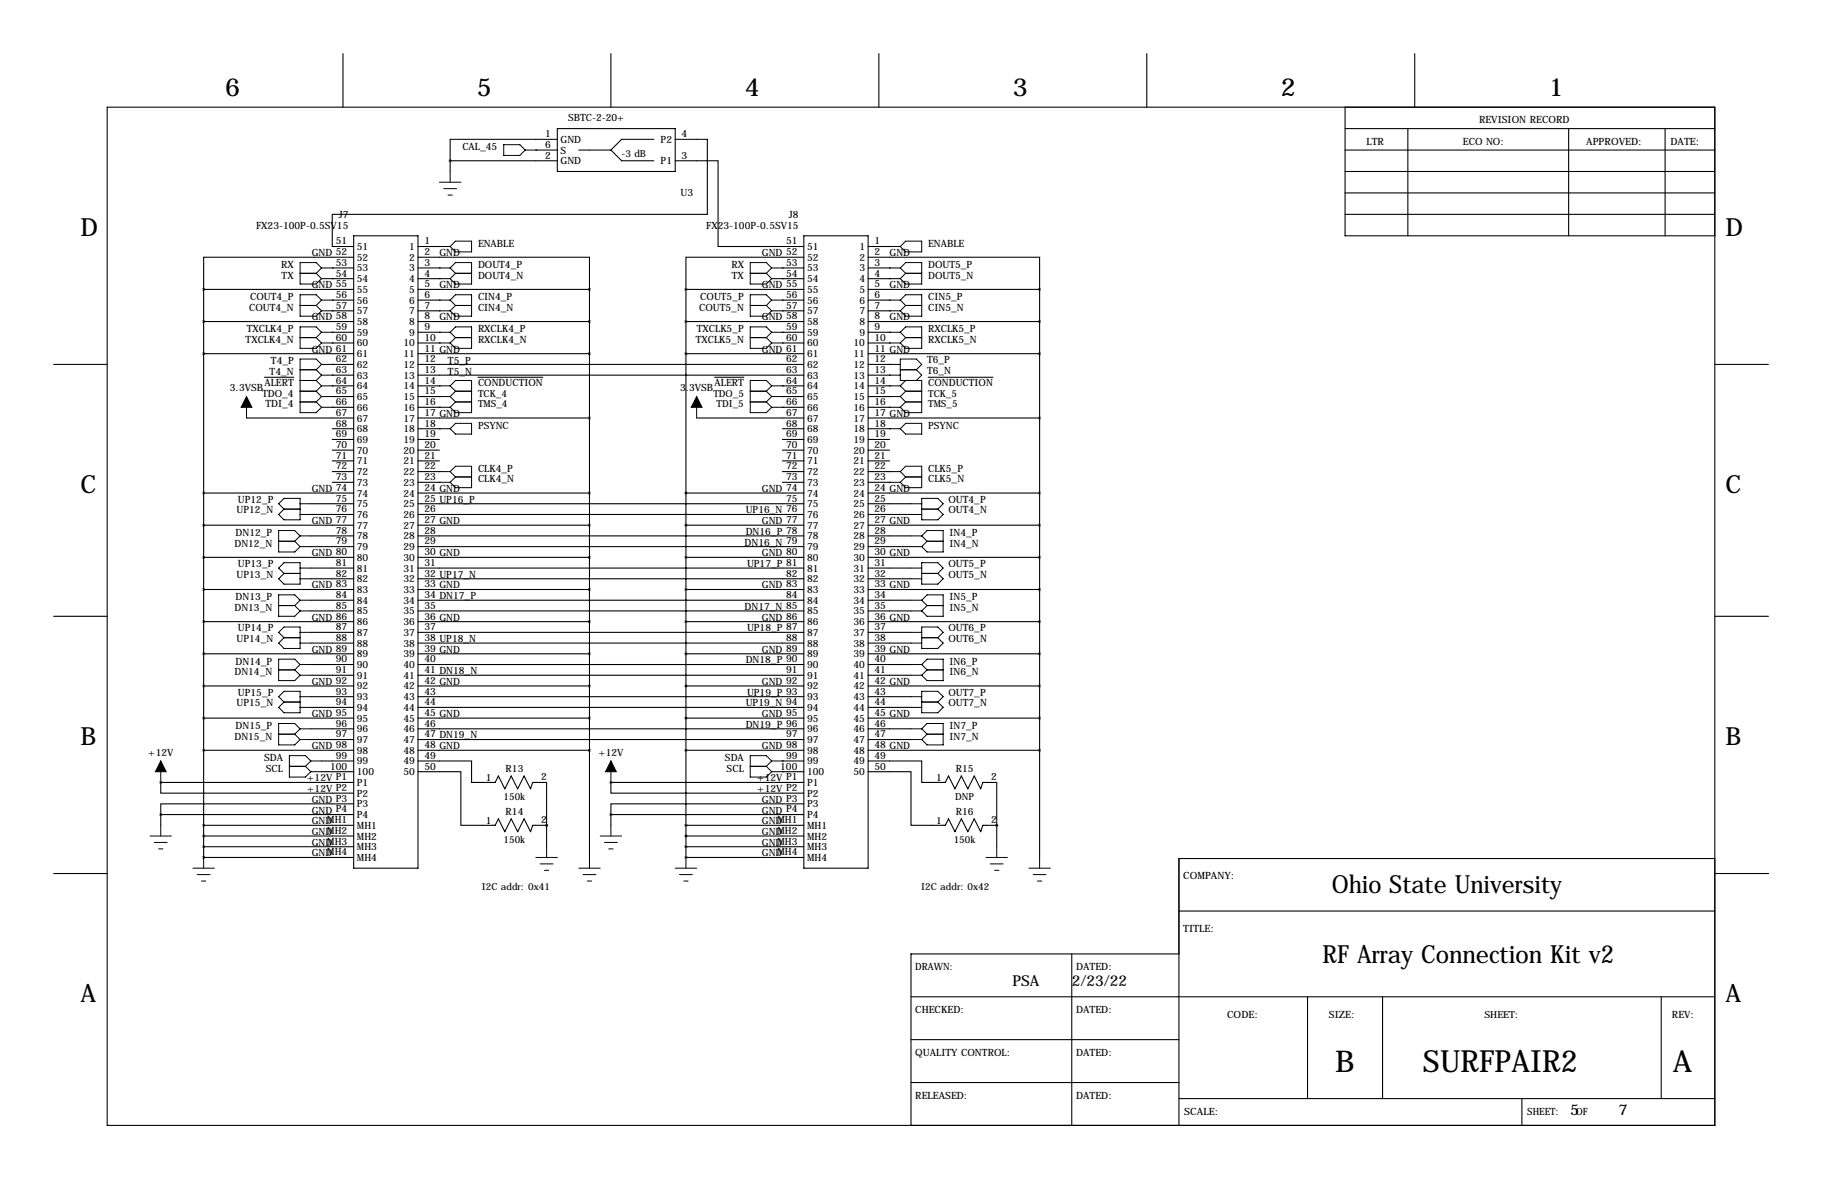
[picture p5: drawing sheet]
<svg xmlns="http://www.w3.org/2000/svg" width="432mm" height="279mm" viewBox="0 0 432 279" stroke-linecap="round" stroke-linejoin="round" font-family="sans-serif">
<defs><g id="words">
<text font-size="7.3" x="337.2" y="254">SURFPAIR2</text>
<g font-size="7.1">
<text x="316.5" y="254">B</text>
<text x="396.5" y="254">A</text>
</g>
<g font-size="5.9">
<text x="53.3" y="22.9">6</text>
<text x="113" y="22.9">5</text>
<text x="176.5" y="22.9">4</text>
<text x="240" y="22.9">3</text>
<text x="303.5" y="22.9">2</text>
<text x="367" y="22.9">1</text>
<text x="19" y="55.9">D</text>
<text x="408.9" y="55.9">D</text>
<text x="19" y="116.8">C</text>
<text x="408.9" y="116.8">C</text>
<text x="19" y="176.5">B</text>
<text x="408.9" y="176.5">B</text>
<text x="315.6" y="211.6">Ohio State University</text>
<text x="313.4" y="228.1">RF Array Connection Kit v2</text>
<text x="19" y="237.5">A</text>
<text x="408.9" y="237.5">A</text>
</g>
<g font-size="3.6">
<text x="239.9" y="233.7">PSA</text>
<text x="254" y="233.7">2/23/22</text>
<text x="372.1" y="264.1">5</text>
<text x="383.5" y="264.1">7</text>
</g>
<g font-size="2.4">
<text x="134.6" y="28.8">SBTC-2-20+</text>
<text x="350.5" y="29.2">REVISION RECORD</text>
<text x="109.6" y="35.6">CAL_45</text>
<text x="129.2" y="32.5">1</text>
<text x="129.2" y="35.1">6</text>
<text x="132.8" y="33.9">GND</text>
<text x="156.6" y="33.9">P2</text>
<text x="161.5" y="32.5">4</text>
<text x="323.8" y="34.3">LTR</text>
<text x="346.7" y="34.3">ECO NO:</text>
<text x="375.9" y="34.3">APPROVED:</text>
<text x="395.9" y="34.3">DATE:</text>
<text x="129.2" y="37.6">2</text>
<text x="132.8" y="38.9">GND</text>
<text x="132.8" y="36.4">S</text>
<text x="156.6" y="38.9">P1</text>
<text x="161.5" y="37.6">3</text>
<text x="161.3" y="46.6">U3</text>
<text x="80.3" y="51.6">J7</text>
<text x="186.9" y="51.6">J8</text>
<text x="60.7" y="54.2">FX23-100P-0.5SV15</text>
<text x="79.6" y="57.9">51</text>
<text x="84.6" y="59.3">51</text>
<text x="97" y="59.3">1</text>
<text x="100.6" y="57.9">1</text>
<text x="113.3" y="58.4">ENABLE</text>
<text x="167.4" y="54.2">FX23-100P-0.5SV15</text>
<text x="186.3" y="57.9">51</text>
<text x="191.3" y="59.3">51</text>
<text x="203.7" y="59.3">1</text>
<text x="207.3" y="57.9">1</text>
<text x="220" y="58.4">ENABLE</text>
<text x="66.6" y="63.5">RX</text>
<text x="73.9" y="60.7">GND 52</text>
<text x="79.6" y="63">53</text>
<text x="79.6" y="65.5">54</text>
<text x="84.6" y="61.8">52</text>
<text x="84.6" y="64.3">53</text>
<text x="97" y="61.8">2</text>
<text x="97" y="64.3">3</text>
<text x="100.6" y="60.5">2</text>
<text x="100.6" y="63">3</text>
<text x="100.6" y="65.5">4</text>
<text x="104.1" y="60.7">GND</text>
<text x="113.3" y="63.5">DOUT4_P</text>
<text x="173.3" y="63.5">RX</text>
<text x="180.5" y="60.7">GND 52</text>
<text x="186.3" y="63">53</text>
<text x="186.3" y="65.5">54</text>
<text x="191.3" y="61.8">52</text>
<text x="191.3" y="64.3">53</text>
<text x="203.7" y="61.8">2</text>
<text x="203.7" y="64.3">3</text>
<text x="207.3" y="60.5">2</text>
<text x="207.3" y="63">3</text>
<text x="207.3" y="65.5">4</text>
<text x="210.8" y="60.7">GND</text>
<text x="220" y="63.5">DOUT5_P</text>
<text x="59.3" y="71.1">COUT4_P</text>
<text x="66.8" y="66">TX</text>
<text x="73.9" y="68.3">GND 55</text>
<text x="79.6" y="70.6">56</text>
<text x="84.6" y="66.9">54</text>
<text x="84.6" y="69.4">55</text>
<text x="84.6" y="72">56</text>
<text x="97" y="66.9">4</text>
<text x="97" y="69.4">5</text>
<text x="97" y="72">6</text>
<text x="100.6" y="68.1">5</text>
<text x="100.6" y="70.6">6</text>
<text x="104.1" y="68.3">GND</text>
<text x="113.3" y="71.1">CIN4_P</text>
<text x="113.3" y="66">DOUT4_N</text>
<text x="166" y="71.1">COUT5_P</text>
<text x="173.4" y="66">TX</text>
<text x="180.5" y="68.3">GND 55</text>
<text x="186.3" y="70.6">56</text>
<text x="191.3" y="66.9">54</text>
<text x="191.3" y="69.4">55</text>
<text x="191.3" y="72">56</text>
<text x="203.7" y="66.9">4</text>
<text x="203.7" y="69.4">5</text>
<text x="203.7" y="72">6</text>
<text x="207.3" y="68.1">5</text>
<text x="207.3" y="70.6">6</text>
<text x="210.8" y="68.3">GND</text>
<text x="220" y="71.1">CIN5_P</text>
<text x="220" y="66">DOUT5_N</text>
<text x="59" y="73.7">COUT4_N</text>
<text x="73.9" y="75.9">GND 58</text>
<text x="79.6" y="73.2">57</text>
<text x="84.6" y="74.5">57</text>
<text x="84.6" y="77">58</text>
<text x="97" y="74.5">7</text>
<text x="97" y="77">8</text>
<text x="100.6" y="73.2">7</text>
<text x="100.6" y="75.7">8</text>
<text x="104.1" y="75.9">GND</text>
<text x="113.3" y="73.7">CIN4_N</text>
<text x="165.7" y="73.7">COUT5_N</text>
<text x="180.5" y="75.9">GND 58</text>
<text x="186.3" y="73.2">57</text>
<text x="191.3" y="74.5">57</text>
<text x="191.3" y="77">58</text>
<text x="203.7" y="74.5">7</text>
<text x="203.7" y="77">8</text>
<text x="207.3" y="73.2">7</text>
<text x="207.3" y="75.7">8</text>
<text x="210.8" y="75.9">GND</text>
<text x="220" y="73.7">CIN5_N</text>
<text x="58.2" y="81.3">TXCLK4_N</text>
<text x="58.5" y="78.7">TXCLK4_P</text>
<text x="73.9" y="83.6">GND 61</text>
<text x="79.6" y="78.2">59</text>
<text x="79.6" y="80.8">60</text>
<text x="84.6" y="79.6">59</text>
<text x="84.6" y="82.1">60</text>
<text x="95.6" y="82.1">10</text>
<text x="97" y="79.6">9</text>
<text x="100.6" y="78.2">9</text>
<text x="100.6" y="80.8">10</text>
<text x="100.6" y="83.3">11 GND</text>
<text x="113.3" y="78.7">RXCLK4_P</text>
<text x="113.3" y="81.3">RXCLK4_N</text>
<text x="164.9" y="81.3">TXCLK5_N</text>
<text x="165.2" y="78.7">TXCLK5_P</text>
<text x="180.5" y="83.6">GND 61</text>
<text x="186.3" y="78.2">59</text>
<text x="186.3" y="80.8">60</text>
<text x="191.3" y="79.6">59</text>
<text x="191.3" y="82.1">60</text>
<text x="202.3" y="82.1">10</text>
<text x="203.7" y="79.6">9</text>
<text x="207.3" y="78.2">9</text>
<text x="207.3" y="80.8">10</text>
<text x="207.3" y="83.3">11 GND</text>
<text x="220" y="78.7">RXCLK5_P</text>
<text x="220" y="81.3">RXCLK5_N</text>
<text x="63.9" y="88.9">T4_N</text>
<text x="64.2" y="86.4">T4_P</text>
<text x="79.6" y="85.9">62</text>
<text x="79.6" y="88.4">63</text>
<text x="84.6" y="84.7">61</text>
<text x="84.6" y="87.2">62</text>
<text x="84.6" y="89.7">63</text>
<text x="95.6" y="84.7">11</text>
<text x="95.6" y="87.2">12</text>
<text x="95.6" y="89.7">13</text>
<text x="100.6" y="85.9">12</text>
<text x="100.6" y="88.4">13</text>
<text x="106.2" y="86.4">T5_P</text>
<text x="106.2" y="88.9">T5_N</text>
<text x="186.3" y="85.9">62</text>
<text x="186.3" y="88.4">63</text>
<text x="191.3" y="84.7">61</text>
<text x="191.3" y="87.2">62</text>
<text x="191.3" y="89.7">63</text>
<text x="202.3" y="84.7">11</text>
<text x="202.3" y="87.2">12</text>
<text x="202.3" y="89.7">13</text>
<text x="207.3" y="85.9">12</text>
<text x="207.3" y="88.4">13</text>
<text x="219.7" y="86.1">T6_P</text>
<text x="219.7" y="88.6">T6_N</text>
<text x="54.5" y="92.7">3.3VSB</text>
<text x="62.1" y="94">TDO_4</text>
<text x="62.7" y="91.4">ALERT</text>
<text x="79.6" y="90.9">64</text>
<text x="79.6" y="93.5">65</text>
<text x="84.6" y="92.3">64</text>
<text x="84.6" y="94.8">65</text>
<text x="95.6" y="92.3">14</text>
<text x="95.6" y="94.8">15</text>
<text x="100.6" y="90.9">14</text>
<text x="100.6" y="93.5">15</text>
<text x="113.3" y="91.4">CONDUCTION</text>
<text x="161.2" y="92.7">3.3VSB</text>
<text x="169.4" y="91.4">ALERT</text>
<text x="186.3" y="90.9">64</text>
<text x="186.3" y="93.5">65</text>
<text x="191.3" y="92.3">64</text>
<text x="191.3" y="94.8">65</text>
<text x="202.3" y="92.3">14</text>
<text x="202.3" y="94.8">15</text>
<text x="207.3" y="90.9">14</text>
<text x="207.3" y="93.5">15</text>
<text x="220" y="91.4">CONDUCTION</text>
<text x="62.9" y="96.5">TDI_4</text>
<text x="79.6" y="96">66</text>
<text x="79.6" y="98.6">67</text>
<text x="79.6" y="101.1">68</text>
<text x="84.6" y="97.4">66</text>
<text x="84.6" y="99.9">67</text>
<text x="95.6" y="97.4">16</text>
<text x="95.6" y="99.9">17</text>
<text x="100.6" y="96">16</text>
<text x="100.6" y="98.6">17 GND</text>
<text x="100.6" y="101.1">18</text>
<text x="113.3" y="101.6">PSYNC</text>
<text x="186.3" y="96">66</text>
<text x="186.3" y="98.6">67</text>
<text x="186.3" y="101.1">68</text>
<text x="191.3" y="97.4">66</text>
<text x="191.3" y="99.9">67</text>
<text x="202.3" y="97.4">16</text>
<text x="202.3" y="99.9">17</text>
<text x="207.3" y="96">16</text>
<text x="207.3" y="98.6">17 GND</text>
<text x="207.3" y="101.1">18</text>
<text x="220" y="101.6">PSYNC</text>
<text x="79.6" y="103.6">69</text>
<text x="79.6" y="106.2">70</text>
<text x="84.6" y="102.4">68</text>
<text x="84.6" y="105">69</text>
<text x="84.6" y="107.5">70</text>
<text x="95.6" y="102.4">18</text>
<text x="95.6" y="105">19</text>
<text x="95.6" y="107.5">20</text>
<text x="100.6" y="103.6">19</text>
<text x="100.6" y="106.2">20</text>
<text x="186.3" y="103.6">69</text>
<text x="186.3" y="106.2">70</text>
<text x="191.3" y="102.4">68</text>
<text x="191.3" y="105">69</text>
<text x="191.3" y="107.5">70</text>
<text x="202.3" y="102.4">18</text>
<text x="202.3" y="105">19</text>
<text x="202.3" y="107.5">20</text>
<text x="207.3" y="103.6">19</text>
<text x="207.3" y="106.2">20</text>
<text x="79.6" y="108.7">71</text>
<text x="79.6" y="111.3">72</text>
<text x="79.6" y="113.8">73</text>
<text x="84.6" y="110.1">71</text>
<text x="84.6" y="112.6">72</text>
<text x="95.6" y="110.1">21</text>
<text x="95.6" y="112.6">22</text>
<text x="100.6" y="108.7">21</text>
<text x="100.6" y="111.3">22</text>
<text x="100.6" y="113.8">23</text>
<text x="113.3" y="111.8">CLK4_P</text>
<text x="186.3" y="108.7">71</text>
<text x="186.3" y="111.3">72</text>
<text x="186.3" y="113.8">73</text>
<text x="191.3" y="110.1">71</text>
<text x="191.3" y="112.6">72</text>
<text x="202.3" y="110.1">21</text>
<text x="202.3" y="112.6">22</text>
<text x="207.3" y="108.7">21</text>
<text x="207.3" y="111.3">22</text>
<text x="207.3" y="113.8">23</text>
<text x="220" y="111.8">CLK5_P</text>
<text x="56.4" y="119.1">UP12_P</text>
<text x="73.9" y="116.6">GND 74</text>
<text x="79.6" y="118.9">75</text>
<text x="84.6" y="115.1">73</text>
<text x="84.6" y="117.7">74</text>
<text x="95.6" y="115.1">23</text>
<text x="95.6" y="117.7">24</text>
<text x="100.6" y="116.3">24 GND</text>
<text x="100.6" y="118.9">25 UP16_P</text>
<text x="113.3" y="114.3">CLK4_N</text>
<text x="180.5" y="116.6">GND 74</text>
<text x="186.3" y="118.9">75</text>
<text x="191.3" y="115.1">73</text>
<text x="191.3" y="117.7">74</text>
<text x="202.3" y="115.1">23</text>
<text x="202.3" y="117.7">24</text>
<text x="207.3" y="116.3">24 GND</text>
<text x="207.3" y="118.9">25</text>
<text x="220" y="114.3">CLK5_N</text>
<text x="224.8" y="119.1">OUT4_P</text>
<text x="56.1" y="121.7">UP12_N</text>
<text x="73.9" y="124.2">GND 77</text>
<text x="79.6" y="121.4">76</text>
<text x="84.6" y="120.2">75</text>
<text x="84.6" y="122.8">76</text>
<text x="84.6" y="125.3">77</text>
<text x="95.6" y="120.2">25</text>
<text x="95.6" y="122.8">26</text>
<text x="95.6" y="125.3">27</text>
<text x="100.6" y="121.4">26</text>
<text x="100.6" y="124">27 GND</text>
<text x="176.7" y="121.7">UP16_N 76</text>
<text x="180.5" y="124.2">GND 77</text>
<text x="191.3" y="120.2">75</text>
<text x="191.3" y="122.8">76</text>
<text x="191.3" y="125.3">77</text>
<text x="202.3" y="120.2">25</text>
<text x="202.3" y="122.8">26</text>
<text x="202.3" y="125.3">27</text>
<text x="207.3" y="121.4">26</text>
<text x="207.3" y="124">27 GND</text>
<text x="224.8" y="121.7">OUT4_N</text>
<text x="55.6" y="129.5">DN12_N</text>
<text x="55.8" y="127">DN12_P</text>
<text x="73.9" y="131.8">GND 80</text>
<text x="79.6" y="126.5">78</text>
<text x="79.6" y="129">79</text>
<text x="84.6" y="127.8">78</text>
<text x="84.6" y="130.4">79</text>
<text x="95.6" y="127.8">28</text>
<text x="95.6" y="130.4">29</text>
<text x="100.6" y="126.5">28</text>
<text x="100.6" y="129">29</text>
<text x="100.6" y="131.6">30 GND</text>
<text x="176.5" y="129.3">DN16_N 79</text>
<text x="176.7" y="126.7">DN16_P 78</text>
<text x="180.5" y="131.8">GND 80</text>
<text x="191.3" y="127.8">78</text>
<text x="191.3" y="130.4">79</text>
<text x="202.3" y="127.8">28</text>
<text x="202.3" y="130.4">29</text>
<text x="207.3" y="126.5">28</text>
<text x="207.3" y="129">29</text>
<text x="207.3" y="131.6">30 GND</text>
<text x="225" y="127">IN4_P</text>
<text x="225" y="129.5">IN4_N</text>
<text x="56.1" y="136.9">UP13_N</text>
<text x="56.4" y="134.4">UP13_P</text>
<text x="79.6" y="134.1">81</text>
<text x="79.6" y="136.7">82</text>
<text x="84.6" y="132.9">80</text>
<text x="84.6" y="135.5">81</text>
<text x="84.6" y="138">82</text>
<text x="95.6" y="132.9">30</text>
<text x="95.6" y="135.5">31</text>
<text x="95.6" y="138">32</text>
<text x="100.6" y="134.1">31</text>
<text x="100.6" y="136.7">32 UP17_N</text>
<text x="177" y="134.4">UP17_P 81</text>
<text x="186.3" y="136.7">82</text>
<text x="191.3" y="132.9">80</text>
<text x="191.3" y="135.5">81</text>
<text x="191.3" y="138">82</text>
<text x="202.3" y="132.9">30</text>
<text x="202.3" y="135.5">31</text>
<text x="202.3" y="138">32</text>
<text x="207.3" y="134.1">31</text>
<text x="207.3" y="136.7">32</text>
<text x="224.8" y="134.4">OUT5_P</text>
<text x="224.8" y="136.9">OUT5_N</text>
<text x="55.8" y="142.2">DN13_P</text>
<text x="73.9" y="139.4">GND 83</text>
<text x="79.6" y="141.7">84</text>
<text x="84.6" y="140.5">83</text>
<text x="84.6" y="143.1">84</text>
<text x="95.6" y="140.5">33</text>
<text x="95.6" y="143.1">34</text>
<text x="100.6" y="139.2">33 GND</text>
<text x="100.6" y="141.7">34 DN17_P</text>
<text x="180.5" y="139.4">GND 83</text>
<text x="186.3" y="141.7">84</text>
<text x="191.3" y="140.5">83</text>
<text x="191.3" y="143.1">84</text>
<text x="202.3" y="140.5">33</text>
<text x="202.3" y="143.1">34</text>
<text x="207.3" y="139.2">33 GND</text>
<text x="207.3" y="141.7">34</text>
<text x="225" y="142.2">IN5_P</text>
<text x="55.6" y="144.8">DN13_N</text>
<text x="56.4" y="149.6">UP14_P</text>
<text x="73.9" y="147.1">GND 86</text>
<text x="79.6" y="144.3">85</text>
<text x="79.6" y="149.4">87</text>
<text x="84.6" y="145.6">85</text>
<text x="84.6" y="148.2">86</text>
<text x="95.6" y="145.6">35</text>
<text x="95.6" y="148.2">36</text>
<text x="100.6" y="144.3">35</text>
<text x="100.6" y="146.8">36 GND</text>
<text x="100.6" y="149.4">37</text>
<text x="176.5" y="144.5">DN17_N 85</text>
<text x="177" y="149.6">UP18_P 87</text>
<text x="180.5" y="147.1">GND 86</text>
<text x="191.3" y="145.6">85</text>
<text x="191.3" y="148.2">86</text>
<text x="202.3" y="145.6">35</text>
<text x="202.3" y="148.2">36</text>
<text x="207.3" y="144.3">35</text>
<text x="207.3" y="146.8">36 GND</text>
<text x="207.3" y="149.4">37</text>
<text x="224.8" y="149.6">OUT6_P</text>
<text x="225" y="144.8">IN5_N</text>
<text x="56.1" y="152.1">UP14_N</text>
<text x="73.9" y="154.7">GND 89</text>
<text x="79.6" y="151.9">88</text>
<text x="84.6" y="150.7">87</text>
<text x="84.6" y="153.2">88</text>
<text x="84.6" y="155.8">89</text>
<text x="95.6" y="150.7">37</text>
<text x="95.6" y="153.2">38</text>
<text x="95.6" y="155.8">39</text>
<text x="100.6" y="151.9">38 UP18_N</text>
<text x="100.6" y="154.4">39 GND</text>
<text x="180.5" y="154.7">GND 89</text>
<text x="186.3" y="151.9">88</text>
<text x="191.3" y="150.7">87</text>
<text x="191.3" y="153.2">88</text>
<text x="191.3" y="155.8">89</text>
<text x="202.3" y="150.7">37</text>
<text x="202.3" y="153.2">38</text>
<text x="202.3" y="155.8">39</text>
<text x="207.3" y="151.9">38</text>
<text x="207.3" y="154.4">39 GND</text>
<text x="224.8" y="152.1">OUT6_N</text>
<text x="55.6" y="160">DN14_N</text>
<text x="55.8" y="157.5">DN14_P</text>
<text x="79.6" y="157">90</text>
<text x="79.6" y="159.5">91</text>
<text x="84.6" y="158.3">90</text>
<text x="84.6" y="160.9">91</text>
<text x="95.6" y="158.3">40</text>
<text x="95.6" y="160.9">41</text>
<text x="100.6" y="157">40</text>
<text x="100.6" y="159.5">41 DN18_N</text>
<text x="176.7" y="157.2">DN18_P 90</text>
<text x="186.3" y="159.5">91</text>
<text x="191.3" y="158.3">90</text>
<text x="191.3" y="160.9">91</text>
<text x="202.3" y="158.3">40</text>
<text x="202.3" y="160.9">41</text>
<text x="207.3" y="157">40</text>
<text x="207.3" y="159.5">41</text>
<text x="225" y="157.5">IN6_P</text>
<text x="225" y="160">IN6_N</text>
<text x="56.1" y="167.4">UP15_N</text>
<text x="56.4" y="164.8">UP15_P</text>
<text x="73.9" y="162.3">GND 92</text>
<text x="79.6" y="164.6">93</text>
<text x="79.6" y="167.1">94</text>
<text x="84.6" y="163.4">92</text>
<text x="84.6" y="165.9">93</text>
<text x="95.6" y="163.4">42</text>
<text x="95.6" y="165.9">43</text>
<text x="100.6" y="162.1">42 GND</text>
<text x="100.6" y="164.6">43</text>
<text x="100.6" y="167.1">44</text>
<text x="176.7" y="167.4">UP19_N 94</text>
<text x="177" y="164.8">UP19_P 93</text>
<text x="180.5" y="162.3">GND 92</text>
<text x="191.3" y="163.4">92</text>
<text x="191.3" y="165.9">93</text>
<text x="202.3" y="163.4">42</text>
<text x="202.3" y="165.9">43</text>
<text x="207.3" y="162.1">42 GND</text>
<text x="207.3" y="164.6">43</text>
<text x="207.3" y="167.1">44</text>
<text x="224.8" y="164.8">OUT7_P</text>
<text x="224.8" y="167.4">OUT7_N</text>
<text x="55.8" y="172.7">DN15_P</text>
<text x="73.9" y="169.9">GND 95</text>
<text x="79.6" y="172.2">96</text>
<text x="84.6" y="168.5">94</text>
<text x="84.6" y="171">95</text>
<text x="84.6" y="173.6">96</text>
<text x="95.6" y="168.5">44</text>
<text x="95.6" y="171">45</text>
<text x="95.6" y="173.6">46</text>
<text x="100.6" y="169.7">45 GND</text>
<text x="100.6" y="172.2">46</text>
<text x="176.7" y="172.5">DN19_P 96</text>
<text x="180.5" y="169.9">GND 95</text>
<text x="191.3" y="168.5">94</text>
<text x="191.3" y="171">95</text>
<text x="191.3" y="173.6">96</text>
<text x="202.3" y="168.5">44</text>
<text x="202.3" y="171">45</text>
<text x="202.3" y="173.6">46</text>
<text x="207.3" y="169.7">45 GND</text>
<text x="207.3" y="172.2">46</text>
<text x="225" y="172.7">IN7_P</text>
<text x="35.1" y="179.1">+12V</text>
<text x="55.6" y="175.3">DN15_N</text>
<text x="73.9" y="177.5">GND 98</text>
<text x="79.6" y="174.8">97</text>
<text x="79.6" y="179.8">99</text>
<text x="84.6" y="176.1">97</text>
<text x="84.6" y="178.6">98</text>
<text x="95.6" y="176.1">47</text>
<text x="95.6" y="178.6">48</text>
<text x="100.6" y="174.8">47 DN19_N</text>
<text x="100.6" y="177.3">48 GND</text>
<text x="100.6" y="179.8">49</text>
<text x="141.8" y="179.1">+12V</text>
<text x="180.5" y="177.5">GND 98</text>
<text x="186.3" y="174.8">97</text>
<text x="186.3" y="179.8">99</text>
<text x="191.3" y="176.1">97</text>
<text x="191.3" y="178.6">98</text>
<text x="202.3" y="176.1">47</text>
<text x="202.3" y="178.6">48</text>
<text x="207.3" y="174.8">47</text>
<text x="207.3" y="177.3">48 GND</text>
<text x="207.3" y="179.8">49</text>
<text x="225" y="175.3">IN7_N</text>
<text x="62.6" y="180.3">SDA</text>
<text x="63" y="182.9">SCL</text>
<text x="72.8" y="185.2">+12V P1</text>
<text x="78.2" y="182.4">100</text>
<text x="84.6" y="181.2">99</text>
<text x="84.6" y="183.7">100</text>
<text x="95.6" y="181.2">49</text>
<text x="95.6" y="183.7">50</text>
<text x="100.6" y="182.4">50</text>
<text x="115.2" y="185">1</text>
<text x="119.8" y="182.9">R13</text>
<text x="128.2" y="184.9">2</text>
<text x="171.8" y="180.3">SDA</text>
<text x="172.2" y="182.9">SCL</text>
<text x="179.5" y="185.2">+12V P1</text>
<text x="184.9" y="182.4">100</text>
<text x="191.3" y="181.2">99</text>
<text x="191.3" y="183.7">100</text>
<text x="202.3" y="181.2">49</text>
<text x="202.3" y="183.7">50</text>
<text x="207.3" y="182.4">50</text>
<text x="221.8" y="185">1</text>
<text x="226.5" y="182.9">R15</text>
<text x="234.9" y="184.9">2</text>
<text x="72.8" y="187.7">+12V P2</text>
<text x="73.9" y="190.2">GND P3</text>
<text x="84.6" y="186.3">P1</text>
<text x="84.6" y="188.8">P2</text>
<text x="84.6" y="191.3">P3</text>
<text x="179.5" y="187.7">+12V P2</text>
<text x="180.5" y="190.2">GND P3</text>
<text x="191.3" y="186.3">P1</text>
<text x="191.3" y="188.8">P2</text>
<text x="191.3" y="191.3">P3</text>
<text x="73.9" y="197.9">GND</text>
<text x="73.9" y="195.3">GND</text>
<text x="73.9" y="192.8">GND P4</text>
<text x="77.6" y="195.1">MH1</text>
<text x="77.6" y="197.6">MH2</text>
<text x="84.6" y="193.9">P4</text>
<text x="84.6" y="196.4">MH1</text>
<text x="115.2" y="195.2">1</text>
<text x="119.8" y="193">R14</text>
<text x="128.2" y="195.1">2</text>
<text x="180.5" y="197.9">GND</text>
<text x="180.5" y="195.3">GND</text>
<text x="180.5" y="192.8">GND P4</text>
<text x="184.3" y="195.1">MH1</text>
<text x="184.3" y="197.6">MH2</text>
<text x="191.3" y="193.9">P4</text>
<text x="191.3" y="196.4">MH1</text>
<text x="221.8" y="195.2">1</text>
<text x="226.5" y="193">R16</text>
<text x="234.9" y="195.1">2</text>
<text x="73.9" y="202.9">GND</text>
<text x="73.9" y="200.4">GND</text>
<text x="77.6" y="200.2">MH3</text>
<text x="77.6" y="202.7">MH4</text>
<text x="84.6" y="199">MH2</text>
<text x="84.6" y="201.5">MH3</text>
<text x="180.5" y="202.9">GND</text>
<text x="180.5" y="200.4">GND</text>
<text x="184.3" y="200.2">MH3</text>
<text x="184.3" y="202.7">MH4</text>
<text x="191.3" y="199">MH2</text>
<text x="191.3" y="201.5">MH3</text>
<text x="84.6" y="204">MH4</text>
<text x="191.3" y="204">MH4</text>
<text x="280.4" y="208.3">COMPANY:</text>
<text x="280.4" y="221">TITLE:</text>
<text x="216.9" y="229.9">DRAWN:</text>
<text x="255" y="229.9">DATED:</text>
<text x="216.9" y="240">CHECKED:</text>
<text x="255" y="240">DATED:</text>
<text x="290.8" y="241.3">CODE:</text>
<text x="315" y="241.3">SIZE:</text>
<text x="396.2" y="241.3">REV:</text>
<text x="216.9" y="250.2">QUALITY CONTROL:</text>
<text x="255" y="250.2">DATED:</text>
<text x="216.9" y="260.3">RELEASED:</text>
<text x="255" y="260.3">DATED:</text>
<text x="280.7" y="264.2">SCALE:</text>
<text x="361.9" y="264.2">SHEET:</text>
<text x="373.4" y="264.2">OF</text>
</g>
<g font-size="2.3">
<text x="147.3" y="37.2">-3 dB</text>
<text x="113.3" y="94">TCK_4</text>
<text x="169.1" y="94">TDO_5</text>
<text x="220" y="94">TCK_5</text>
<text x="113.3" y="96.5">TMS_4</text>
<text x="169.8" y="96.5">TDI_5</text>
<text x="220" y="96.5">TMS_5</text>
<text x="119.4" y="189.6">150k</text>
<text x="226.4" y="189.6">DNP</text>
<text x="119.4" y="199.7">150k</text>
<text x="226" y="199.7">150k</text>
<text x="114.2" y="210.9">I2C addr: 0x41</text>
<text x="218.3" y="210.9">I2C addr: 0x42</text>
<text x="351.8" y="241.3">SHEET:</text>
</g>
</g></defs>
<g fill="none" stroke="#000" stroke-width=".25">
<path d="M81.3 12.7v12.7M144.8 12.7v12.7M208.3 12.7v12.7M271.8 12.7v12.7M335.3 12.7v12.7M25.4 25.4h381v241.3h-381zM106.7 38.1h25.4M106.7 38.1v2.5M127 35.6h.1M127 35.6h5.1M132.1 33h-25.4v5.1M132.1 30.5h27.9v10.1h-27.9z"/>
<path d="M137.2 35.6h7.6M144.8 35.6l2.5 2.5h7.6M154.9 33h-7.6l-2.5 2.6M160 33h7.6v17.8h-88.9v7.6h5.1M160 38.1h10.2v20.3h20.3M318.8 30.5h87.6M318.8 35.6h87.6M318.8 25.4v30.5h87.6M333.7 30.5v25.4M371.8 30.5v25.4M394.6 30.5v25.4M83.8 55.9h15.3v149.8h-15.3z"/>
<path d="M99.1 58.4h5M104.1 58.4h.1M190.5 55.9h15.2v149.8h-15.2zM205.7 58.4h5.1M210.8 58.4h.1M318.8 45.7h87.6M318.8 50.8h87.6M318.8 40.6h87.6M48.3 68.6h35.5M48.3 76.2h35.5M48.3 68.6v134.6M78.7 63.5h.1"/>
<path d="M78.7 66h.1M78.7 78.7h.1M78.7 73.7h.1M78.7 71.1h.1M78.7 63.5h5.1M78.7 66h5.1M78.7 71.1h5.1M78.7 73.7h5.1M78.7 78.7h5.1M83.8 61h-35.5v7.6M99.1 61h40.6v7.6M99.1 63.5h5"/>
<path d="M99.1 66h5M99.1 68.6h40.6M99.1 71.1h5M99.1 73.7h5M99.1 76.2h40.6M99.1 78.7h5M104.1 66h.1M104.1 63.5h.1M104.1 78.7h.1M104.1 73.7h.1M104.1 71.1h.1M139.7 68.6v134.6"/>
<path d="M162.6 68.6h27.9M162.6 76.2h27.9M162.6 68.6v134.6M185.4 63.5h.1M185.4 66h.1M185.4 78.7h.1M185.4 73.7h.1M185.4 71.1h.1M185.4 63.5h5.1M185.4 66h5.1M185.4 71.1h5.1M185.4 73.7h5.1"/>
<path d="M185.4 78.7h5.1M190.5 61h-27.9v7.6M205.7 61h40.7v7.6M205.7 63.5h5.1M205.7 66h5.1M205.7 68.6h40.7M205.7 71.1h5.1M205.7 73.7h5.1M205.7 76.2h40.7M205.7 78.7h5.1M210.8 73.7h.1M210.8 71.1h.1"/>
<path d="M210.8 78.7h.1M210.8 66h.1M210.8 63.5h.1M246.4 68.6v134.6M12.7 86.4h12.7M48.3 83.8h35.5M58.4 99.1h25.4M62.7 89.4h6.9M78.7 81.3h.1M78.7 86.4h.1M78.7 88.9h.1M78.7 91.4h.1"/>
<path d="M78.7 96.5h.1M78.7 94h.1M78.7 86.4h5.1M78.7 81.3h5.1M78.7 88.9h5.1M78.7 91.4h5.1M78.7 94h5.1M78.7 96.5h5.1M99.1 86.4h91.4M99.1 81.3h5M99.1 83.8h40.6M99.1 88.9h91.4"/>
<path d="M99.1 91.4h5M99.1 94h5M99.1 96.5h5M99.1 99.1h40.6M104.1 81.3h.1M104.1 91.4h.1M104.1 94h.1M104.1 96.5h.1M113.3 89.4h15.3M162.6 83.8h27.9M165.1 99.1h25.4M169.4 89.4h6.9"/>
<path d="M185.4 81.3h.1M185.4 91.4h.1M185.4 96.5h.1M185.4 94h.1M185.4 81.3h5.1M185.4 91.4h5.1M185.4 94h5.1M185.4 96.5h5.1M205.7 86.4h5.1M205.7 81.3h5.1M205.7 83.8h40.7M205.7 88.9h5.1"/>
<path d="M205.7 91.4h5.1M205.7 94h5.1M205.7 96.5h5.1M205.7 99.1h40.7M210.8 81.3h.1M210.8 86.4h.1M210.8 88.9h.1M210.8 91.4h.1M210.8 94h.1M210.8 96.5h.1M220 89.4h15.3M406.4 86.4h12.7"/>
<path d="M48.3 116.8h35.5M73.7 119.4h10.1M78.7 101.6h5.1M78.7 104.1h5.1M78.7 106.7h5.1M78.7 109.2h5.1M78.7 111.8h5.1M78.7 114.3h5.1M99.1 101.6h5M99.1 104.1h5M99.1 106.7h5M99.1 109.2h5"/>
<path d="M99.1 111.8h5M99.1 114.3h5M99.1 116.8h40.6M99.1 119.4h91.4M104.1 101.6h.1M104.1 111.8h.1M104.1 114.3h.1M162.6 116.8h27.9M185.4 101.6h5.1M185.4 104.1h5.1M185.4 106.7h5.1M185.4 109.2h5.1"/>
<path d="M185.4 111.8h5.1M185.4 114.3h5.1M205.7 101.6h5.1M205.7 104.1h5.1M205.7 106.7h5.1M205.7 109.2h5.1M205.7 111.8h5.1M205.7 114.3h5.1M205.7 116.8h40.7M205.7 119.4h10.2M210.8 101.6h.1M210.8 114.3h.1"/>
<path d="M210.8 111.8h.1M48.3 124.5h35.5M48.3 132.1h35.5M48.3 139.7h35.5M73.7 121.9h10.1M73.7 127h10.1M73.7 129.5h10.1M73.7 134.6h10.1M73.7 137.2h10.1M99.1 121.9h91.4M99.1 124.5h40.6M99.1 127h91.4"/>
<path d="M99.1 129.5h91.4M99.1 132.1h40.6M99.1 134.6h91.4M99.1 137.2h91.4M99.1 139.7h40.6M162.6 124.5h27.9M162.6 132.1h27.9M162.6 139.7h27.9M205.7 121.9h10.2M205.7 124.5h40.7M205.7 127h10.2M205.7 129.5h10.2"/>
<path d="M205.7 132.1h40.7M205.7 134.6h10.2M205.7 137.2h10.2M205.7 139.7h40.7M12.7 146h12.7M48.3 147.3h35.5M48.3 154.9h35.5M73.7 142.2h10.1M73.7 144.8h10.1M73.7 149.9h10.1M73.7 152.4h10.1M73.7 157.5h10.1"/>
<path d="M99.1 142.2h91.4M99.1 144.8h91.4M99.1 147.3h40.6M99.1 149.9h91.4M99.1 152.4h91.4M99.1 154.9h40.6M99.1 157.5h91.4M162.6 147.3h27.9M162.6 154.9h27.9M205.7 142.2h10.2M205.7 144.8h10.2M205.7 147.3h40.7"/>
<path d="M205.7 149.9h10.2M205.7 152.4h10.2M205.7 154.9h40.7M205.7 157.5h10.2M406.4 146h12.7M48.3 162.6h35.5M48.3 170.2h35.5M48.3 177.8h35.5M73.7 160h10.1M73.7 165.1h10.1M73.7 167.6h10.1M73.7 172.7h10.1"/>
<path d="M73.7 175.3h10.1M99.1 160h91.4M99.1 162.6h40.6M99.1 165.1h91.4M99.1 167.6h91.4M99.1 170.2h40.6M99.1 172.7h91.4M99.1 175.3h91.4M99.1 177.8h40.6M162.6 162.6h27.9M162.6 170.2h27.9M162.6 177.8h27.9"/>
<path d="M205.7 160h10.2M205.7 162.6h40.7M205.7 165.1h10.2M205.7 167.6h10.2M205.7 170.2h40.7M205.7 172.7h10.2M205.7 175.3h10.2M205.7 177.8h40.7M38.1 185.4v2.6h45.7M38.1 185.4h.1M38.1 185.4h45.7M38.1 193h45.7"/>
<path d="M38.1 193v2.6M48.3 195.6h35.5M48.3 198.1h35.5M76.2 180.3h7.6M76.2 182.9h7.6M83.8 190.5h-45.7v2.5M99.1 180.3h12.7v5.1h5.5l.8-1.5 1.5 3 1.6-3 1.5 3 1.5-3 1.5 3 .5-1.5h3.3v15.3M99.1 182.9h10.1v12.7h8.1l.8-1.5 1.5 3 1.6-3 1.5 3 1.5-3 1.5 3 .5-1.5h3.3M129.5 195.6h.1M144.8 185.4v2.6h45.7M144.8 185.4h.1M144.8 193v2.6"/>
<path d="M144.8 185.4h45.7M144.8 193h45.7M162.6 195.6h27.9M162.6 198.1h27.9M185.4 180.3h.1M185.4 182.9h.1M185.4 180.3h5.1M185.4 182.9h5.1M190.5 190.5h-45.7v2.5M205.7 180.3h12.7v5.1h5.6l.8-1.5 1.5 3 1.5-3 1.6 3 1.5-3 1.5 3 .5-1.5h3.3v15.3M205.7 182.9h10.2v12.7h8.1l.8-1.5 1.5 3 1.5-3 1.6 3 1.5-3 1.5 3 .5-1.5h3.3M236.2 195.6h.1"/>
<path d="M12.7 207h12.7M48.3 203.2h.1M48.3 200.7h35.5M48.3 203.2h35.5M162.6 203.2h.1M162.6 200.7h27.9M162.6 203.2h27.9M279.4 215.9h127M406.4 203.5h-127v63.2M406.5 207h12.7M215.9 236.2h190.5M254 226.1v40.6"/>
<path d="M279.4 226.1h-63.5v40.6M309.9 236.2v24.1M327.7 236.2v24.1M393.7 236.2v24.1M215.9 246.4h63.5M215.9 256.5h63.5M279.4 260.3h127M360.7 260.3v6.4"/>
</g>
<g fill="none" stroke="#000" stroke-width=".24">
<path d="M119.4 34.3h3.8l1.3 1.3-1.3 1.2h-3.8zM124.5 35.6h2.5M104.1 58.4h2.6M104.1 43.2h5.1M105.2 44.7h3M106.2 46.2h1M106.7 58.4l1.2-1.2h3.9v2.5h-3.9zM106.7 40.6v2.6M210.8 58.4h2.6M213.4 58.4l1.2-1.2h3.8v2.5h-3.8zM71.1 64.8h3.8M71.1 72.4h3.8"/>
<path d="M74.9 64.8l1.3 1.2M74.9 72.4l1.3 1.3M76.2 78.7h2.5M76.2 78.7l-1.3-1.2h-3.8v5h3.8l1.3-1.2M76.2 63.5l-1.3-1.3h-3.8v5.1h3.8l1.3-1.3M76.2 71.1l-1.3-1.3h-3.8v5.1h3.8l1.3-1.2M76.2 78.7l-1.3 1.3M76.2 63.5h2.5M76.2 63.5l-1.3 1.3M76.2 66h2.5M76.2 71.1h2.5M76.2 71.1l-1.3 1.3"/>
<path d="M76.2 73.7h2.5M104.1 78.7h2.6M104.1 63.5h2.6M104.1 66h2.6M104.1 71.1h2.6M104.1 73.7h2.6M106.7 63.5l1.2-1.3h3.9v5.1h-3.9l-1.2-1.3M106.7 71.1l1.2-1.3h3.9v5.1h-3.9l-1.2-1.2M106.7 78.7l1.2-1.2h3.9v5h-3.9l-1.2-1.2M106.7 78.7l1.2 1.3M106.7 71.1l1.2 1.3M106.7 63.5l1.2 1.3"/>
<path d="M107.9 64.8h3.9M107.9 72.4h3.9M107.9 72.4l-1.2 1.3M107.9 64.8l-1.2 1.2M177.8 64.8h3.8M177.8 72.4h3.8M181.6 64.8l1.3 1.2M181.6 72.4l1.3 1.3M182.9 78.7h2.5M182.9 78.7l-1.3-1.2h-3.8v5h3.8l1.3-1.2M182.9 63.5h2.5M182.9 63.5l-1.3-1.3h-3.8v5.1h3.8l1.3-1.3"/>
<path d="M182.9 66h2.5M182.9 71.1h2.5M182.9 71.1l-1.3-1.3h-3.8v5.1h3.8l1.3-1.2M182.9 73.7h2.5M182.9 78.7l-1.3 1.3M182.9 63.5l-1.3 1.3M182.9 71.1l-1.3 1.3M210.8 78.7h2.6M210.8 63.5h2.6M210.8 66h2.6M210.8 71.1h2.6M210.8 73.7h2.6"/>
<path d="M213.4 63.5l1.2-1.3h3.8v5.1h-3.8l-1.2-1.3M213.4 71.1l1.2-1.3h3.8v5.1h-3.8l-1.2-1.2M213.4 78.7l1.2-1.2h3.8v5h-3.8l-1.2-1.2M213.4 78.7l1.2 1.3M213.4 71.1l1.2 1.3M213.4 63.5l1.2 1.3M214.6 64.8h3.8M214.6 72.4h3.8M214.6 72.4l-1.2 1.3M214.6 64.8l-1.2 1.2M58.4 94v5.1M71.1 80h3.8"/>
<path d="M71.1 87.6h3.8M71.1 90.2h3.8M71.1 92.7h3.8M71.1 95.2h3.8M74.9 80l1.3 1.3M74.9 87.6l1.3 1.3M74.9 90.2l1.3 1.2M74.9 92.7l1.3 1.3M74.9 95.2l1.3 1.3M76.2 81.3h2.5M76.2 86.4l-1.3-1.3h-3.8v12.7h3.8l1.3-1.3M76.2 94l-1.3 1.2"/>
<path d="M76.2 86.4h2.5M76.2 86.4l-1.3 1.2M76.2 88.9h2.5M76.2 88.9l-1.3 1.3M76.2 91.4h2.5M76.2 91.4l-1.3 1.3M76.2 94h2.5M76.2 96.5h2.5M104.1 81.3h2.6M104.1 91.4h2.6M104.1 94h2.6M104.1 96.5h2.6"/>
<path d="M106.7 91.4l1.2-1.2h3.9v7.6h-3.9l-1.2-1.3M106.7 91.4l1.2 1.3M106.7 94l1.2 1.2M107.9 80h3.9M107.9 80l-1.2 1.3M107.9 92.7l-1.2 1.3M107.9 95.2l-1.2 1.3M107.9 92.7h3.9M107.9 95.2h3.9M165.1 94v5.1M177.8 80h3.8M177.8 92.7h3.8"/>
<path d="M177.8 95.2h3.8M181.6 80l1.3 1.3M181.6 92.7l1.3 1.3M181.6 95.2l1.3 1.3M182.9 81.3h2.5M182.9 91.4l-1.3-1.2h-3.8v7.6h3.8l1.3-1.3M182.9 91.4h2.5M182.9 91.4l-1.3 1.3M182.9 94h2.5M182.9 96.5h2.5M182.9 94l-1.3 1.2M210.8 81.3h2.6"/>
<path d="M210.8 86.4h2.6M210.8 88.9h2.6M210.8 91.4h2.6M210.8 94h2.6M210.8 96.5h2.6M213.4 87.6h3.8M213.4 91.4l1.2 1.3M213.4 94l1.2 1.2M214.6 80h3.8M214.6 80l-1.2 1.3M214.6 90.2l-1.2 1.2M214.6 92.7l-1.2 1.3"/>
<path d="M214.6 92.7h3.8M214.6 95.2h3.8M214.6 95.2l-1.2 1.3M217.2 87.6l1.2-1.2-1.2-1.3h-3.8v5.1h5v7.6h-3.8l-1.2-1.3M217.2 87.6l1.2 1.3-1.2 1.3M66 119.4l1.3-1.3h3.8v5.1h-3.8l-1.3-1.3 1.3-1.2zM71.1 119.4h2.6M104.1 111.8h2.6M104.1 114.3h2.6M104.1 101.6h2.6M106.7 111.8l1.2 1.2M106.7 111.8l1.2-1.3h3.9v5.1h-3.9l-1.2-1.3"/>
<path d="M107.9 113h3.9M107.9 100.3h3.9v2.6h-3.9l-1.2-1.3zM107.9 113l-1.2 1.3M210.8 111.8h2.6M210.8 114.3h2.6M210.8 101.6h2.6M213.4 111.8l1.2-1.3h3.8v5.1h-3.8l-1.2-1.3M213.4 111.8l1.2 1.2M213.4 101.6l1.2-1.3h3.8v2.6h-3.8zM214.6 113h3.8M214.6 113l-1.2 1.3M215.9 119.4h2.5"/>
<path d="M218.4 118.1h3.8l1.3 1.3-1.3 1.3 1.3 1.2-1.3 1.3h-3.8zM66 134.6l1.3-1.3h3.8v5.1h-3.8l-1.3-1.2 1.3-1.3zM66 128.3h3.8M67.3 120.7h3.8M67.3 135.9h3.8M69.8 128.3l1.3 1.2M71.1 121.9h2.6M71.1 127l-1.3-1.3h-3.8v5.1h3.8l1.3-1.3M71.1 127h2.6M71.1 127l-1.3 1.3M71.1 129.5h2.6M71.1 134.6h2.6"/>
<path d="M71.1 137.2h2.6M215.9 121.9h2.5M215.9 127h2.5M215.9 129.5h2.5M215.9 134.6h2.5M215.9 137.2h2.5M218.4 133.3h3.8l1.3 1.3-1.3 1.3 1.3 1.3-1.3 1.2h-3.8zM218.4 120.7h3.8M218.4 127l1.3-1.3h3.8v5.1h-3.8l-1.3-1.3M218.4 135.9h3.8M218.4 127l1.3 1.3M219.7 128.3h3.8"/>
<path d="M219.7 128.3l-1.3 1.2M66 149.9l1.3-1.3h3.8v5.1h-3.8l-1.3-1.3 1.3-1.3zM66 143.5h3.8M66 158.8h3.8M67.3 151.1h3.8M69.8 143.5l1.3 1.3M69.8 158.8l1.3 1.2M71.1 142.2l-1.3-1.2h-3.8v5h3.8l1.3-1.2M71.1 157.5l-1.3-1.3h-3.8v5.1h3.8l1.3-1.3M71.1 142.2h2.6M71.1 142.2l-1.3 1.3M71.1 144.8h2.6"/>
<path d="M71.1 149.9h2.6M71.1 152.4h2.6M71.1 157.5h2.6M71.1 157.5l-1.3 1.3M215.9 142.2h2.5M215.9 144.8h2.5M215.9 149.9h2.5M215.9 152.4h2.5M215.9 157.5h2.5M218.4 148.6h3.8l1.3 1.3-1.3 1.2 1.3 1.3-1.3 1.3h-3.8zM218.4 142.2l1.3-1.2h3.8v5h-3.8l-1.3-1.2M218.4 151.1h3.8"/>
<path d="M218.4 157.5l1.3-1.3h3.8v5.1h-3.8l-1.3-1.3M218.4 142.2l1.3 1.3M218.4 157.5l1.3 1.3M219.7 143.5h3.8M219.7 158.8h3.8M219.7 143.5l-1.3 1.3M219.7 158.8l-1.3 1.2M66 165.1l1.3-1.3h3.8v5.1h-3.8l-1.3-1.3 1.3-1.2zM66 174h3.8M67.3 166.4h3.8M69.8 174l1.3 1.3M71.1 172.7l-1.3-1.3h-3.8v5.1h3.8l1.3-1.2"/>
<path d="M71.1 160h2.6M71.1 165.1h2.6M71.1 167.6h2.6M71.1 172.7h2.6M71.1 172.7l-1.3 1.3M71.1 175.3h2.6M215.9 160h2.5M215.9 165.1h2.5M215.9 167.6h2.5M215.9 172.7h2.5M215.9 175.3h2.5M218.4 163.8h3.8l1.3 1.3-1.3 1.3 1.3 1.2-1.3 1.3h-3.8z"/>
<path d="M218.4 166.4h3.8M218.4 172.7l1.3-1.3h3.8v5.1h-3.8l-1.3-1.2M218.4 172.7l1.3 1.3M219.7 174h3.8M219.7 174l-1.3 1.3M35.6 198.1h5M36.6 199.6h3M38.1 180.3v5.1M38.1 195.6v2.5M68.6 181.6h3.8M72.4 181.6l1.3 1.3M73.7 180.3h2.5"/>
<path d="M73.7 180.3l-1.3-1.2h-3.8v5h3.8l1.3-1.2M73.7 182.9h2.5M73.7 180.3l-1.3 1.3M142.2 198.1h5.1M143.3 199.6h3M144.8 180.3v5.1M144.8 195.6v2.5M177.8 181.6h3.8M181.6 181.6l1.3 1.3M182.9 180.3l-1.3-1.2h-3.8v5h3.8l1.3-1.2M182.9 180.3l-1.3 1.3M182.9 180.3h2.5"/>
<path d="M182.9 182.9h2.5M37.6 201.2h1M45.7 205.7h5.1M46.7 207.3h3.1M47.8 208.8h1M48.3 203.2v2.5M127 203.2h5.1M128 204.7h3.1M129 206.2h1M129.5 200.7v2.5M137.2 205.7h5M138.2 207.3h3"/>
<path d="M139.2 208.8h1M139.7 203.2v2.5M144.3 201.2h1M160 205.7h5.1M161 207.3h3.1M162.1 208.8h1M162.6 203.2v2.5M233.7 203.2h5.1M234.7 204.7h3M235.7 206.2h1M236.2 200.7v2.5M243.8 205.7h5.1"/>
<path d="M244.9 207.3h3M245.9 208.8h1M246.4 203.2v2.5"/>
</g>
<path d="M58.4 94l1.3 2.5h-2.6zM165.1 94l1.3 2.5h-2.6zM38.1 180.3l1.3 2.6h-2.6zM144.8 180.3l1.2 2.6h-2.5z" fill="#000" stroke="#000" stroke-width=".24"/>
<path d="M129.5 195.6a.05 .05 0 0 0 .1 0 .05 .05 0 0 0-.1 0zM48.2 203.2a.05 .05 0 0 0 .1 0 .05 .05 0 0 0-.1 0zM48.2 200.7a.05 .05 0 0 0 .1 0 .05 .05 0 0 0-.1 0zM48.2 198.1a.05 .05 0 0 0 .1 0 .05 .05 0 0 0-.1 0zM48.2 195.6a.05 .05 0 0 0 .1 0 .05 .05 0 0 0-.1 0zM48.2 177.8a.05 .05 0 0 0 .1 0 .05 .05 0 0 0-.1 0zM48.2 170.2a.05 .05 0 0 0 .1 0 .05 .05 0 0 0-.1 0zM48.2 162.6a.05 .05 0 0 0 .1 0 .05 .05 0 0 0-.1 0zM48.2 154.9a.05 .05 0 0 0 .1 0 .05 .05 0 0 0-.1 0zM48.2 147.3a.05 .05 0 0 0 .1 0 .05 .05 0 0 0-.1 0zM48.2 139.7a.05 .05 0 0 0 .1 0 .05 .05 0 0 0-.1 0zM48.2 132.1a.05 .05 0 0 0 .1 0 .05 .05 0 0 0-.1 0zM48.2 124.5a.05 .05 0 0 0 .1 0 .05 .05 0 0 0-.1 0zM48.2 116.8a.05 .05 0 0 0 .1 0 .05 .05 0 0 0-.1 0zM48.2 83.8a.05 .05 0 0 0 .1 0 .05 .05 0 0 0-.1 0zM48.2 76.2a.05 .05 0 0 0 .1 0 .05 .05 0 0 0-.1 0zM48.2 68.6a.05 .05 0 0 0 .1 0 .05 .05 0 0 0-.1 0zM162.5 203.2a.05 .05 0 0 0 .1 0 .05 .05 0 0 0-.1 0zM162.5 200.7a.05 .05 0 0 0 .1 0 .05 .05 0 0 0-.1 0zM162.5 198.1a.05 .05 0 0 0 .1 0 .05 .05 0 0 0-.1 0zM162.5 195.6a.05 .05 0 0 0 .1 0 .05 .05 0 0 0-.1 0zM162.5 177.8a.05 .05 0 0 0 .1 0 .05 .05 0 0 0-.1 0zM162.5 170.2a.05 .05 0 0 0 .1 0 .05 .05 0 0 0-.1 0zM162.5 162.6a.05 .05 0 0 0 .1 0 .05 .05 0 0 0-.1 0zM162.5 154.9a.05 .05 0 0 0 .1 0 .05 .05 0 0 0-.1 0zM162.5 147.3a.05 .05 0 0 0 .1 0 .05 .05 0 0 0-.1 0zM162.5 139.7a.05 .05 0 0 0 .1 0 .05 .05 0 0 0-.1 0zM162.5 132.1a.05 .05 0 0 0 .1 0 .05 .05 0 0 0-.1 0zM162.5 124.5a.05 .05 0 0 0 .1 0 .05 .05 0 0 0-.1 0zM162.5 116.8a.05 .05 0 0 0 .1 0 .05 .05 0 0 0-.1 0zM162.5 83.8a.05 .05 0 0 0 .1 0 .05 .05 0 0 0-.1 0zM162.5 76.2a.05 .05 0 0 0 .1 0 .05 .05 0 0 0-.1 0zM162.5 68.6a.05 .05 0 0 0 .1 0 .05 .05 0 0 0-.1 0z" fill="#000" stroke="#000" stroke-width=".63"/>
<use href="#words"/>
</svg>
